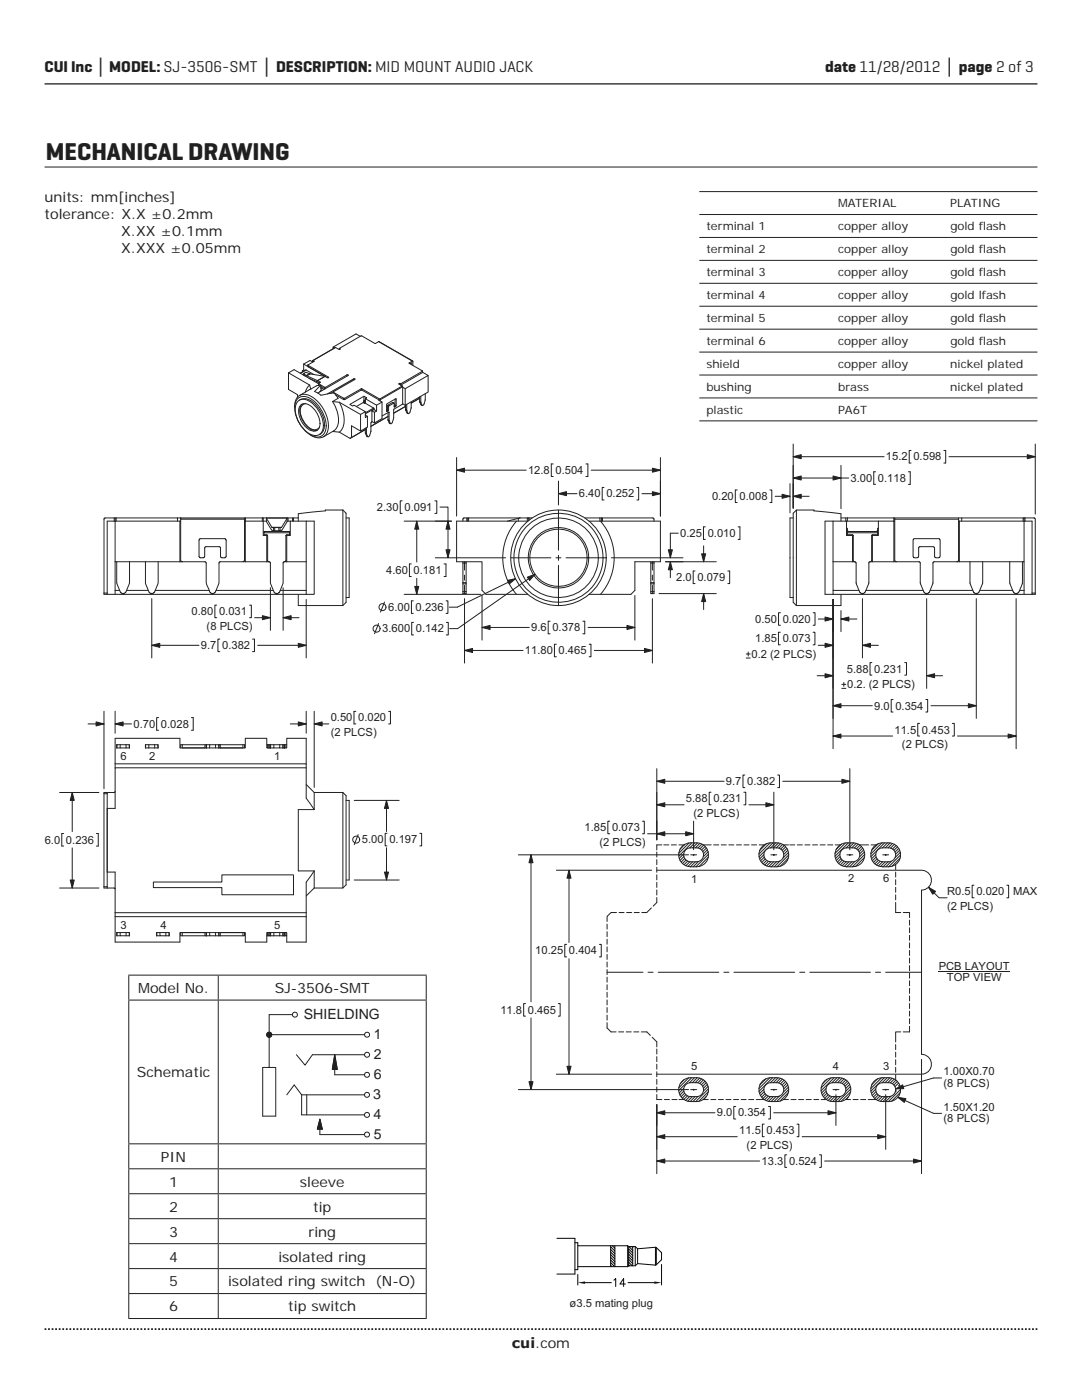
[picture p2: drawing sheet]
<svg xmlns="http://www.w3.org/2000/svg" width="216mm" height="279mm" viewBox="0 0 216 279" stroke-linecap="round" stroke-linejoin="round" font-family="sans-serif">
<defs><g id="words">
<text font-size="4.9" fill="#231f20" x="9.1" y="31.9">MECHANICAL DRAWING</text>
<g font-size="3.2" fill="#231f20">
<text x="8.9" y="14.3">CUI Inc │ MODEL: SJ-3506-SMT │ DESCRIPTION: MID MOUNT AUDIO JACK</text>
<text x="164.6" y="14.3">date 11/28/2012 │ page 2 of 3</text>
</g>
<g font-size="2.8" fill="#231f20">
<text x="8.9" y="40.3">units: mm[inches]</text>
<text x="8.9" y="43.7">tolerance: X.X ±0.2mm</text>
<text x="24.2" y="47.1">X.XX ±0.1mm</text>
<text x="24.2" y="50.5">X.XXX ±0.05mm</text>
<text x="27.6" y="198.2">Model No.</text>
<text x="54.8" y="198.2">SJ-3506-SMT</text>
<text x="60.6" y="203.4">SHIELDING</text>
<text x="74.6" y="207.4">1</text>
<text x="27.3" y="215">Schematic</text>
<text x="74.6" y="211.4">2</text>
<text x="74.6" y="215.3">6</text>
<text x="74.5" y="219.2">3</text>
<text x="74.5" y="223.2">4</text>
<text x="74.6" y="227.2">5</text>
<text x="32.1" y="231.8">PIN</text>
<text x="33.7" y="236.8">1</text>
<text x="59.8" y="236.8">sleeve</text>
<text x="33.7" y="241.8">2</text>
<text x="62.5" y="241.8">tip</text>
<text x="33.7" y="246.8">3</text>
<text x="33.7" y="251.8">4</text>
<text x="55.6" y="251.8">isolated ring</text>
<text x="61.5" y="246.8">ring</text>
<text x="33.7" y="256.7">5</text>
<text x="45.5" y="256.7">isolated ring switch</text>
<text x="74.9" y="256.7">(N-O)</text>
<text x="33.7" y="261.7">6</text>
<text x="57.5" y="261.7">tip switch</text>
<text x="102.2" y="269">cui.com</text>
</g>
<g font-size="2.3" fill="#231f20">
<text x="167.3" y="41.4">MATERIAL</text>
<text x="189.6" y="41.4">PLATING</text>
<text x="141" y="46">terminal 1</text>
<text x="167.3" y="46">copper alloy</text>
<text x="189.6" y="46">gold fash</text>
<text x="195.3" y="46">l</text>
<text x="141" y="50.6">terminal 2</text>
<text x="167.3" y="50.6">copper alloy</text>
<text x="189.6" y="50.6">gold fash</text>
<text x="195.3" y="50.6">l</text>
<text x="141" y="55.1">terminal 3</text>
<text x="141" y="59.7">terminal 4</text>
<text x="167.3" y="55.1">copper alloy</text>
<text x="167.3" y="59.7">copper alloy</text>
<text x="189.6" y="55.1">gold fash</text>
<text x="189.6" y="59.7">gold lfash</text>
<text x="195.3" y="55.1">l</text>
<text x="141" y="64.3">terminal 5</text>
<text x="167.3" y="64.3">copper alloy</text>
<text x="189.6" y="64.3">gold fash</text>
<text x="195.3" y="64.3">l</text>
<text x="141" y="68.9">terminal 6</text>
<text x="167.3" y="68.9">copper alloy</text>
<text x="189.6" y="68.9">gold fash</text>
<text x="195.3" y="68.9">l</text>
<text x="141" y="73.4">shield</text>
<text x="167.3" y="73.4">copper alloy</text>
<text x="189.6" y="73.4">nickel plated</text>
<text x="141" y="78">bushing</text>
<text x="141" y="82.6">plastic</text>
<text x="167.3" y="82.6">PA6T</text>
<text x="167.3" y="78">brass</text>
<text x="189.6" y="78">nickel plated</text>
</g>
<g font-size="2.2" fill="#231f20">
<text x="105.4" y="94.6">12.8</text>
<text x="110.8" y="94.6">0.504</text>
<text x="176.8" y="91.9">15.2</text>
<text x="182.3" y="91.9">0.598</text>
<text x="75.2" y="102">2.30</text>
<text x="80.7" y="102">0.091</text>
<text x="115.5" y="99.3">6.40</text>
<text x="121" y="99.3">0.252</text>
<text x="142.1" y="99.8">0.20</text>
<text x="147.6" y="99.8">0.008</text>
<text x="169.7" y="96.2">3.00</text>
<text x="175.2" y="96.2">0.118</text>
<text x="135.7" y="107.2">0.25</text>
<text x="141.2" y="107.2">0.010</text>
<text x="77.1" y="114.5">4.60</text>
<text x="82.5" y="114.5">0.181</text>
<text x="134.9" y="116">2.0</text>
<text x="139.2" y="116">0.079</text>
<text x="38.2" y="122.8">0.80</text>
<text x="41.2" y="125.6">(8 PLCS)</text>
<text x="43.7" y="122.8">0.031</text>
<text x="77.5" y="121.9">6.00</text>
<text x="82.9" y="121.9">0.236</text>
<text x="106" y="126">9.6</text>
<text x="110.2" y="126">0.378</text>
<text x="150.7" y="124.3">0.50</text>
<text x="156.2" y="124.3">0.020</text>
<text x="40.1" y="129.5">9.7</text>
<text x="44.3" y="129.5">0.382</text>
<text x="76.3" y="126.2">3.600</text>
<text x="83" y="126.2">0.142</text>
<text x="104.7" y="130.6">11.80</text>
<text x="111.5" y="130.6">0.465</text>
<text x="150" y="131.3">0.2 (2 PLCS)</text>
<text x="150.7" y="128.2">1.85</text>
<text x="156.2" y="128.2">0.073</text>
<text x="169" y="134.2">5.88</text>
<text x="169" y="137.3">0.2. (2 PLCS)</text>
<text x="174.4" y="134.2">0.231</text>
<text x="66" y="144">0.50</text>
<text x="71.5" y="144">0.020</text>
<text x="174.4" y="141.6">9.0</text>
<text x="178.7" y="141.6">0.354</text>
<text x="26.6" y="145.2">0.70</text>
<text x="32.1" y="145.2">0.028</text>
<text x="66" y="146.8">(2 PLCS)</text>
<text x="178.5" y="146.4">11.5</text>
<text x="180" y="149.3">(2 PLCS)</text>
<text x="184" y="146.4">0.453</text>
<text x="24" y="151.7">6</text>
<text x="29.7" y="151.7">2</text>
<text x="54.7" y="151.7">1</text>
<text x="136.9" y="160.1">5.88</text>
<text x="142.4" y="160.1">0.231</text>
<text x="144.9" y="156.7">9.7</text>
<text x="149.1" y="156.7">0.382</text>
<text x="116.6" y="165.9">1.85</text>
<text x="122.1" y="165.9">0.073</text>
<text x="138.4" y="163">(2 PLCS)</text>
<text x="8.9" y="168.3">6.0</text>
<text x="13.2" y="168.3">0.236</text>
<text x="72.2" y="168.3">5.00</text>
<text x="77.7" y="168.3">0.197</text>
<text x="119.6" y="168.8">(2 PLCS)</text>
<text x="137.9" y="176.1">1</text>
<text x="169.3" y="176">2</text>
<text x="176.2" y="176">6</text>
<text x="189" y="178.7">R0.5</text>
<text x="194.8" y="178.7">0.020</text>
<text x="202.2" y="178.7">MAX</text>
<text x="24" y="185.4">3</text>
<text x="32" y="185.4">4</text>
<text x="54.7" y="185.4">5</text>
<text x="189" y="181.5">(2 PLCS)</text>
<text x="106.8" y="190.5">10.25</text>
<text x="113.5" y="190.5">0.404</text>
<text x="187.3" y="193.6">PCB LAYOUT</text>
<text x="188.9" y="195.9">TOP VIEW</text>
<text x="99.9" y="202.3">11.8</text>
<text x="105.3" y="202.3">0.465</text>
<text x="137.9" y="213.5">5</text>
<text x="166.2" y="213.5">4</text>
<text x="176.2" y="213.5">3</text>
<text x="188.3" y="214.6">1.00X0.70</text>
<text x="188.3" y="221.7">1.50X1.20</text>
<text x="188.3" y="216.9">(8 PLCS)</text>
<text x="143" y="222.8">9.0</text>
<text x="147.3" y="222.8">0.354</text>
<text x="147.5" y="226.3">11.5</text>
<text x="153" y="226.3">0.453</text>
<text x="188.3" y="223.9">(8 PLCS)</text>
<text x="149" y="229.2">(2 PLCS)</text>
<text x="152" y="232.5">13.3</text>
<text x="157.4" y="232.5">0.524</text>
<text x="113.7" y="260.7">ø3.5 mating plug</text>
</g>
</g></defs>
<path d="M8.9 16.7h198.1" fill="none" stroke="#231f20" stroke-width=".26"/>
<path d="M8.9 265.3h198.1" fill="none" stroke="#231f20" stroke-width=".35" stroke-dasharray=".4 .4 .4 .4 .4 .4" stroke-dashoffset=".7" stroke-linecap="butt"/>
<g fill="none" stroke="#231f20" stroke-width=".2">
<path d="M57.6 74.4v3.3l1.8 1.1v.5M57.6 74.4l4.2 2.4M57.6 74.4l1.1-.6 4.9 2.7M59.3 79.7a2.08 2.08 0 0 1 2.9 0 6.4 6.4 0 0 1 2.8 6.2 1.95 1.95 0 0 1-3.3 .7 6.3 6.3 0 0 1-2.7-6.4zM59.7 79.9a2.01 2.01 0 0 1 2.5 .2 5.8 5.8 0 0 1 2.5 5.4l-.4 .7-.6 .5M59.9 74.5l1.2-.7 1.5 .9M60.3 74l.3 .1M60.3 74v.2M60.6 73.8l.2 .2M60.6 72.7v1.1M60.6 73.8l-.3 .2M60.6 72.7l4.2 2.4"/>
<path d="M60.6 74.6l.1 .3M60.7 74.6l.4 .3M60.7 74.9l.2 .1M60.7 74.6v.3M61.1 73.9l-1.1 .6M61.1 74.9l.1 .1M61.2 75l2.1 .9M61.4 72.9l.1 .3M61.5 72.9l4.1 2.5h-.3l-3.8-2.2M61.5 72.9v.3M61.7 75.5l1.6 .7M61.7 74.6l-.7-.3-.3 .3"/>
<path d="M61.7 74.6h.2M61.7 74.6l-.6 .3M61.8 76.8l-.5 .7-.4 .7M61.8 76.8l.2 .8M61.9 74.6l-.7 .4M61.9 74.6l2.9 .5M62 77.6l-2.2 1.3M62.4 72.3l-.5-.4-1.3 .8M62.5 72l.1 .1M62.5 72l-.1 .2M62.6 72.1l-1.1 .8M62.6 72.1h.1"/>
<path d="M63.3 76.2l.4 .2M63.3 75.9v.3M63.3 75.9l.1 .1M63.4 76h.1M63.6 76.6v.2M63.6 76.8v.1M63.9 76.3h.1M64 77.1l.8 .5M64 76.9v.6l.1-.1M64 76.9l-.8 .1-1.2 .6M64 76.9l-1.2 1.2 .6 .3a1.15 1.15 0 0 0 1.3 .3l1.9-.3 .9 1.1-1.2 .6M64.1 77.9l-.3 .3"/>
<path d="M64.1 77.4v.5M64.1 77.9l.1 .1M64.1 77.4l.5 .3M64.8 77.3v.3M64.8 75.1l-1.4 .9M64.9 77.3v.3h-.1M65.5 75.3v.1M66.5 69.3v.3M66.5 69.3l.2 .1M66.5 78.2v.2M66.5 78.2l-.5 .3M66.5 78.3v.1"/>
<path d="M66.9 69.3l-4.4 2.7M67 69.3l-4.6 2.7M67 78.8l1.6 .9M67.7 69.5v.3M67.8 69.6v.1M68.6 79.5v.2M68.6 79.7h.2M68.8 79.5v.2M69.2 74.8l.3 .1-6.1 3.5M69.2 74.8l-4.3 2.5-1.3-.7 .3-.3-.5-.3M69.2 74.8v.3M70.6 75.6v.2"/>
<path d="M71.9 67.1l-.9-.5-4.5 2.7M72.1 77.8h.1M72.1 77.6v.2M72.1 77.8l-3.3 1.9M72.2 77.6l-3.5 1.9-2.2-1.2 4.3-2.6-.1-.1-5.4 3M72.2 77.6l3.6 2M72.2 77.6v.2M72.2 77.8l3.4 2M72.6 79.1v.9M72.9 79.6v.9M72.9 79.9l-.3 .1M75.6 68.2l-.8 .4-2.7-1.6-4.4 2.5 .2 .2-.1 .1-.9-.5"/>
<path d="M75.6 68.2l6.8 3.9M75.6 68.2h.1M75.6 79.8v.1M75.6 79.8l.6 .4-1.1 .7-2.2-1.3 .3-.2-.6-.3-2.8 1.6 .6 .3 .2-.1 2.3 1.3-1 .5-4.2-2.4M75.8 79.6v.2M75.8 79.8v.2M78.8 79.7v1.1M78.9 79.6l.2 .1M79.8 76.5l-.2 .1 .7 .4M79.8 76.5l.2 .1M79.8 76.5v.3M80.3 77l-4.5 2.6"/>
<path d="M80.3 77v.2M80.3 77.2v3.3l-1.7 1.2v1.7l-.3 .9a.25 .25 0 0 1-.1 .2 .25 .25 0 0 1-.3 0M80.3 77.2l-4.5 2.6M80.9 77.6v3.3M81.7 72.4v.1M81.7 72.4l.7-.3v.8M81.7 72.5l2.6 1.6M81.8 72.6l.4-.2v.4M83.6 79.3v.2l-1.6 .9 1.6-.9M83.7 79.2v.9M84 79.1v1.2l-.3-.2M84.3 74.1l-4.3 2.5"/>
<path d="M84.3 74.4l-4.3 2.5v-.3M84.3 74.1v.3M84.3 74.3l1.1 .6-4.5 2.7-.6-.3M84.3 74.3v.1M84.9 78.6v1.2l-.4 1-.1 .1h-.2M85.4 74.9v3.3l-4.5 2.7M58.8 81.4a2.11 2.11 0 0 1 .8-2.3 2.11 2.11 0 0 1 2.5 0 7 7 0 0 1 3.3 6.9 2.1 2.1 0 0 1-3.5 .8M59.4 80.1a2.23 2.23 0 0 1 3.1 .5 5.5 5.5 0 0 1 1.9 5.1 1.65 1.65 0 0 1-2.7 .8 5.9 5.9 0 0 1-2.7-5.4zM60.2 80.7a2.46 2.46 0 0 1 2.9 1.5 3.2 3.2 0 0 1 .4 3.5 1.59 1.59 0 0 1-2.3-.3 3.9 3.9 0 0 1-1.3-4.4zM60.3 80.6a2.65 2.65 0 0 0 .1 3.4 2.75 2.75 0 0 0 2.9 1.8M61 80.6a1.3 1.3 0 0 0-1.1 1.5 4.4 4.4 0 0 0 2.6 3.6h.6l.6-.4M66.3 80.1l1.4 .2"/>
<path d="M66.3 80.1a5.8 5.8 0 0 1 .9 5.2l-.6 .7-2.1 1.2M66.4 86.1l1.3 .1M67.7 80.3a6.3 6.3 0 0 1 .6 5.2l-.6 .7M67.7 86.2l2.2 1.3M71.9 82.7v3.3l1.4-.8v-2.1M71.9 86l-1.8-1v2.3l-.2 .2M72.5 80.3l-1.4 .8M72.5 80.3l.2 .2M72.6 80l.2 .2M72.6 80.2l.2 .1M72.6 80v.2M72.6 80.2l-.1 .1"/>
<path d="M72.7 80.5l1.8 .9-1.6 1M72.8 80.3l-.1 .2M72.8 80.2v.1M72.9 82.8l.4 .3M72.9 85.7l-3 1.8M72.9 82.2v1.1l.4-.2M72.9 82.8h.1M72.9 86.4l.2 .1M72.9 85.5v.9M72.9 80.1l-.1 .1M72.9 86.4v.1M72.9 86.5l.2 .1"/>
<path d="M72.9 86.5l.3 .5 .2 .2M73.1 86.5v.1M73.1 85.3v1.2M73.1 86.6l.3 .5M73.1 87l.3 .1M74.1 84.3l-.1 1.8-.3 .9-.2 .2-.1-.1M74.1 84.2v.1M74.2 84.1l.5 .3M74.2 84.1l-.1 .1M74.2 82l.5 .3M74.6 81.4v.2M74.6 81.7l.5 .3"/>
<path d="M74.6 81.6l-1.7 1M74.6 81.7l-.4 .3v2.1M74.6 81.6v.1M75.1 82l-.4 .3M75.1 80.9v1.1M76.2 80.2v3.3l-1.5 .9v-2.1M77.1 82l.2 .1M77.2 81.9l.2 .1M77.2 80.6l1.8-1v1.5l-.3 .1-.1-.8-1 .6-.1 .9-.3 .2zM77.3 81.7l-.2 .2M77.3 81.1l.2 .1M77.3 81.7l.2 .1"/>
<path d="M77.3 81.1v.6M77.4 83.8l.2 .1M77.4 82.3v1.5M77.4 83.1l-3.4 2M77.4 80.8l.2 .2M77.4 80.8l-.1 .3M77.4 83.8v.1M77.4 83.9l.3 .5M77.4 83.9l.3 .1M77.6 82.3h.1M77.6 82.3l-1.4 .7M77.6 83.9l.1 .1"/>
<path d="M77.6 82.3v1.6M77.7 84l.2 .5M77.7 84.4l.2 .1M77.7 84.4l.2 .2M78.3 80.3l.3 .1M78.3 80.3l-.9 .5M78.3 80.3l.3 .2M78.7 81.2h.1M78.7 81l.2 .1M78.8 80.8l.3 .1M78.8 80.8l-.1 .3M80.3 80.6l.6 .3"/>
<path d="M80.9 81.8h.1M80.9 80.8v1M80.9 81.1l-2.3 1.4M80.9 81.8l.3 .6 .2 .1M80.9 81.8l.3 .2M81.2 81.9v.1M81.2 80.7v1.2l-.3-.1M81.2 82.3l.2 .2M81.2 82l.2 .5M82 80.2a3.6 3.6 0 0 1-.2 2l-.2 .3h-.2M83.7 80.1v.1M83.7 80.2l.3 .6 .2 .1"/>
<path d="M83.7 80.2l.3 .2M84 80.3v.1M84 80.7l.2 .2M84 80.4l.2 .5M20.8 118.4v.2h40.3M20.8 118.4h.6M21.4 118.4v.2M22.8 103.4v.6M23 117.8h.9M23 112.1v6.5M23 103.4h-2.1l-.1 .1v14.9M23.2 103.4h12.2"/>
<path d="M23.2 103.4v.6M23.2 103.4h-.2v.6h-1.6v14.4M23.3 112.1v4.3l.7 1.7 .5 .4 .4-.1 .2-.3 .7-1.7v-4.3M25.3 117.8h4.3M29 112.1v4.3l.7 1.7 .5 .4 .4-.1 .3-.3 .6-1.7 .1-4.3M31 117.8h10.7M35.4 103.4v.6M35.4 103.4h.7M35.9 104h.1M35.9 104v8.1M35.9 104h-12.9v8.1M36.1 103.4h12.7v.2h-12.7z"/>
<path d="M36.1 103.6v8.3l.3 .2M39.8 107.6l.1-.1h5.1l.1 .3v3.4l-.8 .1-.3-.1v-1.8l-.2-.3h-2.8l-.2 .2v1.9l-.3 .1h-.7l-.1-.2zM43.1 117.8h11.4M48.5 112.1l5.4 .1 .1 4.2 .6 1.7 .6 .4 .3-.1 .3-.3 .7-1.6v-4.3l4.6-.1M48.8 104h4.4M48.8 103.6v8.3l-.3 .2-4.7 .1-.1 4.1-.7 1.8-.4 .3h-.4l-.3-.2-.7-1.6-.1-4.2-.1-.3h-18M48.8 103.4h.2M48.9 104v8.1M49 103.4v.6M49 103.4h3.3M52.3 103.4v.6M52.3 103.4h.2"/>
<path d="M52.5 103.4h.7M52.5 103.4v3.5h.7v5.2M52.7 106.3v.4h.5l.2 .2v5l.3 .2M52.7 106.1h5.1v.2h-5.1zM53.2 103.4v.7l1 1.6 .4 .2M53.2 103.4h4.1M53.2 103.5l1.1 1.7M53.2 106.9h.2M54.3 105.2h1.9M54.3 105.2l.3 .1M54.6 105.9h.2M54.6 105.3h.2"/>
<path d="M54.6 105.3v.6M54.8 105.3v.6M54.8 105.9h.8M54.8 105.3h.8M55.6 105.3h.3M55.6 105.3v.6M55.9 105.3v.6h-.3M55.9 117.8h5.2v.8M56.2 105.2l-.3 .1M57.2 106.9v5.2M57.3 103.5l-1.1 1.7M57.3 104h5.4v14.6h-1.6"/>
<path d="M57.3 103.4h-4.1M57.3 103.4h.2v.6M57.3 103.4v.7l-1 1.6-.4 .2M57.5 103.4h.9v.6M57.8 106.3v.4h-.6l-.2 .2v5l-.2 .2M57.9 104v2.9h-.8M58.4 103.4h.2v.6M58.6 103.4h.9M61.1 104v13.8M68.4 101.8h-3.5v.2l-5.4 .5v1.5M68.4 101.8l.7 .6v17.8l-.7 .7h-8.9v-2.3M68.4 101.8v19.1"/>
<path d="M69.1 103.4h.6v15.9h-.6M92.4 112.1v.3M92.4 116.3h.6v.2M92.4 116.3v.2M92.4 116.5v2h.6v-2M92.4 112.4v3.9M92.4 116.5h.6M92.4 118.1h.6M92.4 112.4h.6M93 112.1v.3M93 112.4v3.9M93.1 103.4h-.7v.6"/>
<path d="M93.3 103.4h-.2v.6M93.5 103.4v.6M93.5 103.4h-.2v.6M93.5 103.4h11.7M103.1 104h-12v8.1h5.1v5.7l.8 .8h6.1M103.4 103.5l-2.1 .5M103.4 103.5v.5M103.8 103.4l-.4 .1M105.2 103.4h.2M105.2 103.4v.6M105.3 104h-2.2a11.1 11.1 0 0 0 0 14.6h2.2M105.4 103.4h.2"/>
<path d="M105.4 103.4v.5M105.6 103.4h.6M105.6 103.4v.4M116.7 103.4h3M117.6 104h2.2a11.1 11.1 0 0 1 0 14.6h-2.2M119.7 103.4v.6M119.7 103.4h.3M119.8 104h12v8.1h-5.1v5.7l-.8 .8h-6.1M120 103.4v.6M120 103.4h.2v.6M120.2 103.4h10.1l.2 .1v.5M129.9 116.3v.2"/>
<path d="M129.9 116.5v2h.6v-2M129.9 112.4v3.9M129.9 112.1v.3h.6M129.9 116.3h.6M129.9 116.5h.6M129.9 118.1h.6M130.5 112.1v.3M130.5 116.3v.2M130.5 112.4v3.9M158.3 103.4h-.7v15.9h.7M158.9 101.8v19.1M166.2 104v8.1"/>
<path d="M166.2 112.1h4.4l.2 .3M166.2 117.8v.8h38.1M166.2 112.1v5.7h5.2M167.8 103.4h1.3M167.8 104v-1.5l-5.4-.5v-.2h-3.5l-.6 .6v17.8l.6 .7M167.8 118.6v2.3h-8.9M168.8 103.4v.6M168.9 104v2.9h1.3M168.9 106.7h1.2l.1 .2 .1 5 .2 .2M168.9 105.4h.2v.4M169.1 103.4v.6M169.1 103.4h9.2"/>
<path d="M169.1 106.1h6v.2h-6zM169.1 105.8l.2 .3M169.1 106.3v.4M170.1 106.9v5.2M172.8 117.8h11.4M173.9 106.9h.2M175.1 106.3v.4M175.3 104v2.9h-1.2v5.2M175.3 106.7h-1.2l-.2 .2v5l-.2 .2M175.3 105.4h-.2v.5l-.2 .2M178.3 103.4v.6M178.3 103.4h.2"/>
<path d="M178.4 104v8.1M178.5 103.6v-.2h12.8v.2M178.5 104h-13.9v14.6h1.6M178.5 103.6v8.3l.4 .2M178.5 103.6h12.8M182.2 107.6l.2-.1h5l.2 .3-.1 3.4-.2 .1-.8-.1v-1.8l-.2-.3h-2.8l-.2 .2v1.9l-.3 .1h-.7l-.1-.2zM185.6 117.8h8.5M191.3 104h13M191.3 103.6v8.2l-.3 .3M191.3 103.4h.6M191.4 112.1l-5.2 .1v4.2l-.7 1.7-.6 .4-.3-.1-.3-.3-.7-1.7v-4l-.1-.3h-10l-.1 .2v4.1l-.7 1.7-.6 .4-.3-.1-.3-.3-.7-1.7v-4M191.4 104v8.1"/>
<path d="M193.5 112.1v4.3l.7 1.7 .6 .4 .3-.1 .3-.3 .7-1.7v-4.3M195.5 117.8h6.6M201.5 112.1v4.3l.7 1.7 .5 .4 .3-.1 .3-.3 .7-1.7v-4.3M203.4 117.8h.9M204.2 103.4h-12.3v.6M204.3 104v8.1h-12.9M204.3 103.4v.6M204.3 103.4h-.1v.6M204.3 104h.2M204.3 103.4h.2M204.3 118.6h1.6M204.3 112.1v6.5"/>
<path d="M204.5 103.4h1.9l.2 .2v14.8M204.5 104h1.4v14.4M204.5 103.4v.6M205.9 118.4v.2h.7v-.2M205.9 118.4h.7M20.8 158.4v-.2h.6v.2M20.8 158.4v18.6M20.8 158.4h.6M21.4 158.4v18.6M23 158l-.2 .2h-1.4M23 152.4h38.1v.8M23.3 148.6v.7"/>
<path d="M24 148.6h-.7v.7h.7M24 148.6h1.2M24 149.3h1.2M24 148.6v.7M25.2 148.6h.6v.7M25.2 148.6v.7M25.8 148.6v.7h-.6M29.7 148.6h-.7v.7h.7M29.7 148.6h1.2M29.7 149.3h1.2M29.7 148.6v.7M30.9 148.6h.6v.7"/>
<path d="M30.9 148.6v.7M31.5 148.6l.1 .7h-.7M36.4 148.6h-.4v.7M36.4 148.6h4.5M36.4 148.6v.7h4.5M40.9 149.3h.2M40.9 149.3h-5v-2h-12.9v5.9M41.1 148.6v.7M41.1 148.6h-.2v.7M41.2 148.6v.7M41.8 148.6h1.2M41.8 148.6v.7"/>
<path d="M41.8 148.6h-.7M41.8 149.3h-.7M43 148.6v.7h-1.2M43 148.6h.7M43 149.3h.7M43.6 148.6v.7M43.7 149.3h.3M43.7 148.6h.3M43.7 148.6v.7M44 148.6h4.8v.7M44 148.6v.7M44 149.3h4.9v-2h4.3v2h.5"/>
<path d="M48.5 148.6v.7h-4.5M53.2 148.6h.2M53.4 148.6h.3M53.4 148.6v.7M53.7 148.6h.1M53.7 148.6v.7M53.7 149.3h.3M54 148.6h-.3v.7M54 148.6h.6M54 149.3h.6M54 148.6v.7M54.6 148.6v.7"/>
<path d="M54.6 148.6h1.2M55.8 148.6h.7M55.8 149.3h.7M55.8 148.6v.7h-1.2M56.4 148.6v.7M56.5 148.6h.2v.7h-.2M56.5 148.6v.7M56.7 148.6v.7h.5v-2h3.9v5.1M56.8 148.6h.4M57 148.6v.7M61.1 156.6l1.6 1.6M62.7 158.2h5.7"/>
<path d="M62.7 158.2v3.4M68.4 158.2l.7 .6v17.8l-.7 .6h-5.7M68.4 158.2v19M69.1 159.7h.6v15.9h-.6M131.1 153.4v14.2M131.1 155.9h13.4M141.9 158.1h-.4v2.5h.4M148.4 158.1h.4v2.5h-.4M148.6 154.7h-.3v2.5h.3M154.4 158.1v11.5M155.2 154.7h.3v2.5h-.3M156.2 155.9h13.4"/>
<path d="M169.6 153.4v16.2M20.8 177v.2h2.1l.1 .2M20.8 177h.6M21.4 177v.2M21.4 161.3h1.6v-8.1h38.1v6.1l1.6 2.3M21.4 174h1.6v14h12.9v-1.9h5h-4.5v.7M30.6 176h13.7v-1.4h14.3v4h-14.3v-1.5h-13.7zM62.7 173.8v3.4M62.7 161.6h-3.2v12.2h3.2M62.7 177.2l-1.6 1.6M62.7 173.8l-1.6 2.3v11.9h-3.9v-1.9h-.5M103.4 170.6h34"/>
<path d="M106 170.6v29.3M111 173.7h19M113.5 173.7v14.4M121.7 163.9h-.4v2.5h.4M128.2 163.9h.4v2.5h-.4M129.2 166.4h9.2M131.1 173.7h52.8a1.98 1.98 0 0 1 2 2 1.98 1.98 0 0 1-2 1.9v32.8a1.98 1.98 0 0 1 2 2 1.98 1.98 0 0 1-2 2h-52.8M131.1 170v1.1M131.1 171.6v1M131.1 173.1v1M131.1 174.6v1M131.1 176.1v1"/>
<path d="M131.1 177.6v1M131.1 179.1v1l-.8 .7M131.1 160.6h5.4M132.1 168.6h-1v1M132.5 168.6h1M134 168.6h1M135.5 168.6h1M136 169a3.8 3.8 0 0 1 4.8 0 2.39 2.39 0 0 1 .4 2.6 2.39 2.39 0 0 1-2.2 1.4 3.1 3.1 0 0 1-3.4-1.4 2.41 2.41 0 0 1 .4-2.6zM136.4 170.4l-.9 .9M136.5 170.9l-.8 .8M136.6 171.3l-.7 .7M136.7 168.5l-1 1"/>
<path d="M136.9 171.6l-.7 .7M137 169.5a2.67 2.67 0 0 1 3.2 .4 1.4 1.4 0 0 1-1.2 2.1 2.25 2.25 0 0 1-2.4-.7 1.41 1.41 0 0 1 .4-1.8zM137.2 171.9l-.7 .7M137.5 168.2l-2.1 2.1M137.6 172l-.7 .8M137.8 170.6h1.2M138.1 168.2l-2.7 2.7M138.2 172l-.9 .9M138.4 170.5l.1 .2M138.4 163.9v5.7M138.4 170.5v.2M138.5 170.5l-.2 .2"/>
<path d="M138.6 168.2l-1 1M138.8 172l-1 1M139.2 168.2l-1 1M139.4 171.9l-1.1 1.1M139.6 168.3l-.8 .9M140 168.5l-.7 .7M140.3 168.6h1.6M140.4 168.7l-.7 .7M140.7 168.9l-.7 .7M141 169.2l-.8 .8M141.2 169.6l-.8 .8M141.3 170l-1 1"/>
<path d="M141.3 171.1l-1.8 1.8M141.4 170.5l-2.5 2.5M142.4 168.6h1M143.9 168.6h1M145.4 168.6h1M146.9 168.6h1.1M148.5 168.6h1M149.4 160.6h5M150 168.6h1M151.5 168.6h1M152 169a3.8 3.8 0 0 1 4.8 0 2.39 2.39 0 0 1 .4 2.6 2.39 2.39 0 0 1-2.2 1.4 3.1 3.1 0 0 1-3.4-1.4 2.41 2.41 0 0 1 .4-2.6zM152.4 170.6l-.8 .8"/>
<path d="M152.5 171.1l-.8 .7M152.7 171.4l-.7 .7M152.8 169.7l-1.3 1.3M153 168.4l-1.4 1.3M153 171.7l-.7 .7M153.3 171.9l-.7 .7M153.7 168.2l-2.3 2.3M153.8 172l-.8 .8M153.8 169.2a1.4 1.4 0 0 0-1.4 1.4 1.4 1.4 0 0 0 1.4 1.4M153.8 169.2a2.17 2.17 0 0 1 2.4 .7 1.4 1.4 0 0 1-1.2 2.1h-1.2M153.8 170.6h1.2M154.2 168.2l-1.3 1.4"/>
<path d="M154.4 172l-1 1M154.4 170.5l.1 .2M154.4 170.5v.2M154.5 170.5l-.2 .2M154.8 168.2l-1 1M154.9 172l-1 1M155.3 168.2l-.9 1M155.6 171.8l-1.1 1.2M155.8 168.3l-.9 .9M156.2 168.5l-.8 .8M156.3 168.6h1M156.5 168.7l-.7 .8"/>
<path d="M156.8 169l-.7 .7M157 169.3l-.7 .8M157.2 169.7l-.8 .8M157.3 171.3l-1.6 1.6M157.3 170.1l-1 1.1M157.4 170.6l-2.4 2.4M157.6 168.6h1M159.1 168.6h1M160.6 168.6h1M162.1 168.6h1M163.6 168.6h1M165.2 168.6h1"/>
<path d="M166.7 168.6h1M167.2 169a3.8 3.8 0 0 1 4.6-.1 2.39 2.39 0 0 1 .6 2.6 2.39 2.39 0 0 1-2.2 1.5 3.1 3.1 0 0 1-3.4-1.4 2.42 2.42 0 0 1 .4-2.6zM167.6 170.4l-.9 .9M167.6 171l-.7 .7M167.8 171.4l-.7 .7M167.9 168.5l-1.1 1M168.1 171.6l-.7 .7M168.1 169.5a2.68 2.68 0 0 1 3.3 .4 1.4 1.4 0 0 1-1.2 2.1 2.29 2.29 0 0 1-2.4-.7 1.41 1.41 0 0 1 .3-1.8zM168.4 171.9l-.7 .7M168.7 168.2l-2.1 2.1M168.8 172l-.8 .8M169 170.6h1.2"/>
<path d="M169.3 168.2l-2.7 2.7M169.4 172l-.9 .9M169.5 170.5l.1 .2M169.6 170.5v.2M169.6 170.5l-.1 .2M169.8 168.2l-1 1M170 172l-1 1M170.4 168.2l-1 1M170.6 171.9l-1.1 1.1M170.8 168.3l-.8 .9M171.3 168.5l-.8 .7M171.5 168.6h1.8"/>
<path d="M171.6 168.7l-.7 .7M171.9 169l-.7 .6M172.1 169.3l-.7 .7M172.3 169.6l-.7 .8M172.5 170l-1 1M172.5 171.1l-1.8 1.8M172.5 170.5l-2.4 2.5M173.8 168.6h1M174.5 168.9a3.9 3.9 0 0 1 4.6 .1 2.39 2.39 0 0 1 .4 2.6 2.39 2.39 0 0 1-2.2 1.4 3.2 3.2 0 0 1-3.2-1.2 2.42 2.42 0 0 1 .4-2.9zM174.7 170.5l-.8 .9M174.8 171l-.7 .8M175 171.4l-.7 .7"/>
<path d="M175.2 168.4l-1.3 1.3M175.3 171.7l-.7 .7M175.3 169.5a2.7 2.7 0 0 1 3.2 .4 1.4 1.4 0 0 1-1.2 2.1 2.24 2.24 0 0 1-2.4-.7 1.4 1.4 0 0 1 .4-1.8zM175.6 171.9l-.7 .7M176 168.2l-2.2 2.2M176.1 172l-.8 .8M176.1 170.6h1.2M176.5 168.2l-2.7 2.8M176.6 172l-.9 .9M176.7 170.5l.1 .2M176.7 170.5v.2M176.8 170.5l-.1 .2"/>
<path d="M177.1 168.2l-1 1M177.2 172l-1 1M177.6 168.2l-1 1M177.9 171.9l-1.1 1.1M178.1 168.3l-.9 .9M178.5 168.5l-.8 .8M178.7 172.5v1M178.7 174v1.1M178.7 175.6v1M178.7 177.1v1M178.7 178.6v1M178.8 168.7l-.7 .7"/>
<path d="M179.1 169l-.7 .7M179.3 169.3l-.7 .7M179.5 169.7l-.8 .8M179.6 171.3l-1.6 1.6M179.7 170.1l-1.1 1.1M179.7 170.6l-2.4 2.4M185.3 177.1l2.1 2.1h1.6M194.4 176.7h-.4v2.5h.4M200.9 176.7h.4v2.5h-.4M23 182.9h38.1M23 182.1h38.1M23.3 186.1v.7"/>
<path d="M24 186.1h-.7v.7h.7M24 186.1v.7h1.2M24 186.1h1.2M25.2 186.1h.6v.7M25.2 186.1v.7M25.8 186.1v.7h-.6M31.3 186.1v.7M31.9 186.1v.7h1.2M31.9 186.1h1.2M31.9 186.1h-.7v.7h.7M33.1 186.1v.7M33.1 186.1h.6v.7"/>
<path d="M33.7 186.1l.1 .7h-.7M36 186.1v.7h.4M36.4 186.8h4.5M40.9 186.8h.2M41.1 186.1h-.2v.7M41.1 186.1v.7M41.2 186.1v.7M41.8 186.1v.7h1.2M41.8 186.1h1.2M41.8 186.1h-.7M41.8 186.8h-.7M43 186.1v.7"/>
<path d="M43 186.1h.6v.7M43 186.8h.7M43.6 186.1l.1 .7M43.7 186.8h.3M43.7 186.1h.3M44 186.1h4.5v.7M44 186.8h4.5M44 186.1v.7M44 186.1h4.9v1.9h4.3v-1.9h.5v.7M48.8 186.1v.7h-.3M53.2 186.8h.2M53.4 186.1v.7"/>
<path d="M53.4 186.8h.3M53.7 186.8h.1M53.7 186.8h.3M54 186.1h-.3v.7M54 186.1h.6M54 186.8h.6M54 186.1v.7M54.6 186.1v.7M54.6 186.1h1.2M54.6 186.8h1.2M55.8 186.1h.6v.7M55.8 186.8h.7"/>
<path d="M55.8 186.1v.7M56.4 186.1l.1 .7M56.5 186.1h.2M56.5 186.8h.2M56.7 186.1l.1 .7M56.7 186.8h.1M56.7 186.1v.7M56.8 186.8h.2M57 186.8h.2M57 186.1v.7M113.1 188.5h-.4v2.5h.4M113.5 191.3v23.1"/>
<path d="M119.6 188.5h.4v2.5h-.4M121.1 184.4v1M121.1 185.9v1M121.1 187.4v1.1M121.1 189v1M121.1 190.5v1M121.1 192v1M121.1 193.5v1M121.1 195v1M121.1 196.5v1M121.1 198v1M121.1 199.5v1.1"/>
<path d="M121.1 194h7.2M123 182.1h-1.1l-.8 .8v1M123.5 182.1h1M125 182.1h1M126.5 182.1h1.1M129.3 194h1M130 181.2l-.9 .9h-1M131.3 194h12.1M144.4 194h1M146.5 194h12.1M159.6 194h1M161.6 194h12.1"/>
<path d="M174.7 194h1M176.7 194h7.2M178.7 180.1v2h1M180.2 182.1h1.3v1M181.5 183.6v1M181.5 185.1v1M181.5 186.7v1M181.5 188.2v1M181.5 189.7v1M181.5 191.2v1M181.5 192.7v1M181.5 194.2v1"/>
<path d="M181.5 195.7v1M181.5 197.2v1.1M181.5 198.8v1M103.4 217.5h34M104.9 200.3h-.4v2.5h.4M106 203.2v14.3M111 214.4h19M111.4 200.3h.4v2.5h-.4M121.1 204.1v1l.8 .8h1M121.1 201.1v1M121.1 202.6v1M123.4 205.9h1"/>
<path d="M125 205.9h1M126.5 205.9h1M128 205.9h1.1l.7 .7M130.1 207l1 .9v1M131.1 218.4v1h1M131.1 209.4v1M131.1 210.9v1M131.1 212.4v1M131.1 213.9v1M131.1 215.4v1M131.1 216.9v1M132.6 219.4h1"/>
<path d="M134.1 219.4h1M135.5 219.4h1M136 215.9a3.8 3.8 0 0 1 4.8 0 2.39 2.39 0 0 1 .4 2.5 2.39 2.39 0 0 1-2.2 1.4 3.1 3.1 0 0 1-3.4-1.3 2.41 2.41 0 0 1 .4-2.6zM136.4 217.2l-.9 .9M136.5 217.8l-.8 .7M136.5 215.4l-.7 .8M136.6 218.2l-.7 .7M136.9 218.5l-.8 .7M137 216.4a2.68 2.68 0 0 1 3.2 .3 1.39 1.39 0 0 1-1.2 2.1 2.19 2.19 0 0 1-2.4-.6 1.39 1.39 0 0 1 .4-1.8zM137.2 218.7l-.7 .7M137.4 215.1l-1.9 2M137.6 218.8l-.8 .8"/>
<path d="M137.8 217.5h1.2M138 215.1l-2.6 2.6M138.1 218.9l-.9 .9M138.4 217.4l.1 .1M138.4 217.4v.1M138.5 217.4l-.2 .1M138.6 215.1l-1 1M138.7 218.9l-1 .9M139.1 215.1l-1 1M139.3 218.8l-1 1M139.6 215.2l-.9 .9M140 215.3l-.8 .8"/>
<path d="M140.3 219.4h1M140.4 215.5l-.8 .7M140.7 215.8l-.7 .7M140.9 216.1l-.7 .7M140.9 218.9l-.5 .5M141.1 216.4l-.7 .8M141.3 216.8l-.9 1M141.3 217.9l-1.9 1.9M141.4 217.3l-2.6 2.5M141.8 219.4h1M143.3 219.4h1.1M144.9 219.4h1"/>
<path d="M146.4 219.4h1M147.9 219.4h1M149.4 219.4h1M150.9 219.4h1.6M152 215.9a3.8 3.8 0 0 1 4.8 0 2.39 2.39 0 0 1 .4 2.5 2.39 2.39 0 0 1-2.2 1.4 3.1 3.1 0 0 1-3.3-1.3 2.41 2.41 0 0 1 .3-2.6zM152.4 217.4l-.8 .8M152.5 217.9l-.8 .7M152.7 218.3l-.7 .7M152.9 215.3l-1.3 1.2M152.9 218.5l-.7 .8M153 216.4a2.69 2.69 0 0 1 3.2 .3 1.39 1.39 0 0 1-1.2 2.1 2.17 2.17 0 0 1-2.4-.6 1.39 1.39 0 0 1 .4-1.8zM153.3 218.7l-.7 .8"/>
<path d="M153.6 215.1l-2.2 2.2M153.8 218.8l-.9 .9M153.8 217.5h1.2M154.2 215.1l-2.8 2.7M154.3 218.8l-.9 1M154.4 217.4l.1 .1M154.4 217.4v.1M154.5 217.4l-.2 .1M154.7 215.1l-1 1M154.9 218.8l-1 1M155.3 215.1l-1 1M155.5 218.7l-1.1 1.1"/>
<path d="M155.7 215.2l-.8 .9M156.1 215.4l-.7 .7M156.3 219.4h1M156.5 215.6l-.7 .7M156.8 215.8l-.7 .7M157 216.2l-.7 .7M157.2 216.5l-.8 .8M157.3 218.1l-1.7 1.7M157.3 216.9l-1 1.1M157.4 217.4l-2.4 2.4M157.8 219.4h1M159.4 219.4h1"/>
<path d="M160.9 219.4h1M162.4 219.4h1M164.4 215.9a3.8 3.8 0 0 1 4.8 0 2.39 2.39 0 0 1 .4 2.5 2.39 2.39 0 0 1-2.2 1.4 3.1 3.1 0 0 1-3.4-1.3 2.41 2.41 0 0 1 .4-2.6zM164.8 217.2l-.9 .9M164.8 217.8l-.7 .7M165 215.4l-.9 .9M165 218.2l-.7 .7M165.3 218.5l-.7 .7M165.4 216.4a2.69 2.69 0 0 1 3.2 .3 1.39 1.39 0 0 1-1.2 2.1 2.17 2.17 0 0 1-2.4-.6 1.39 1.39 0 0 1 .4-1.8zM165.6 218.7l-.7 .7h-1M165.9 215.1l-2.1 2M166 218.8l-.8 .8"/>
<path d="M166.2 217.5h1.2M166.4 215.1l-2.6 2.6M166.6 218.8l-1 1M166.7 217.4l.2 .1M166.8 217.4v.1M166.8 218.5v6.1M166.8 217.4l-.1 .1M167 215.1l-1 1M167.1 218.8l-1 1M167.6 215.1l-1 1M167.7 218.8l-1 1M168 215.2l-.9 .9"/>
<path d="M168.4 215.3l-.7 .8M168.7 219.4h1M168.8 215.5l-.7 .7M169.1 215.8l-.7 .7M169.3 219l-.4 .3M169.3 216.1l-.7 .7M169.5 216.4l-.7 .8M169.7 216.8l-1 1M169.7 217.9l-1.9 1.9M169.8 217.3l-2.5 2.5M170.2 219.4h1M171.7 219.4h1"/>
<path d="M173.3 219.4h1.5M174.4 215.9a3.8 3.8 0 0 1 4.7 0 2.39 2.39 0 0 1 .4 2.5 2.39 2.39 0 0 1-2.2 1.4 3.1 3.1 0 0 1-3.3-1.3 2.41 2.41 0 0 1 .4-2.6zM174.7 217.4l-.8 .8M174.8 217.9l-.8 .7M175 218.2l-.7 .8M175.1 215.3l-1.1 1.2M175.2 218.5l-.7 .7M175.3 216.4a2.71 2.71 0 0 1 3.2 .3 1.39 1.39 0 0 1-1.2 2.1 2.18 2.18 0 0 1-2.4-.6 1.39 1.39 0 0 1 .4-1.8zM175.6 218.7l-.7 .8M175.9 215.1l-2.1 2.1M176 218.8l-.8 .9M176.1 217.5h1.2"/>
<path d="M176.5 215.1l-2.7 2.7M176.6 218.8l-.9 1M176.7 217.4l.1 .1M176.7 217.4v.1M176.7 218.5v10.9M176.8 217.4l-.1 .1M177 215.1l-1 1M177.2 218.8l-1 1M177.6 215.1l-1 1M177.8 218.8l-1.1 1M178 215.2l-.8 .9M178.4 215.4l-.7 .7"/>
<path d="M178.7 208.5v1M178.7 210v1M178.7 211.5v1M178.7 213v1M178.7 214.5v1M178.8 215.6l-.7 .7M178.9 217.7l-.3 .2M179.1 215.8l-.7 .7M179.3 216.1l-.7 .8M179.5 216.5l-.2 .2M179.6 218l-1.7 1.8M179.7 217.4l-2.4 2.4"/>
<path d="M179.7 205.9h-1v2.1M181.5 204.8v1.1h-1.3M181.5 200.3v1M181.5 201.8v1M181.5 203.3v1M183.9 211.4v22.8M131.1 220.4v13.8M131.1 222.1h11.6M131.1 231.7h20.5M131.1 226.9h16M146.8 220.8h-.4v2.5h.4M152.5 224.3h-.4v2.6h.4"/>
<path d="M153.3 220.8h.4v2.5h-.4M154.4 222.1h12.4M157 230.5h-.4v2.5h.4M159 224.3h.4v2.6h-.4M160.1 226.9h16.6M163.5 230.5h.4v2.5h-.4M164.5 231.7h19.4"/>
<circle cx="111.4" cy="111.3" r="6"/>
<circle cx="111.4" cy="111.3" r="5.7"/>
<circle cx="111.4" cy="111.3" r="8.9"/>
<circle cx="111.4" cy="111.3" r="8"/>
<circle cx="111.4" cy="111.3" r="9.5"/>
</g>
<path d="M185.3 177.1l1.4 .8-.6 .6z" fill="#231f20"/>
<path d="M185.3 177.1l1.4 .8-.6 .6z" fill="none" stroke="#231f20" stroke-width=".2"/>
<path d="M113.5 173.7l.4 1.6h-.8z" fill="#231f20"/>
<path d="M113.5 173.7l.4 1.6h-.8z" fill="none" stroke="#231f20" stroke-width=".2"/>
<path d="M113.1 212.8h.8l-.4 1.6z" fill="#231f20"/>
<path d="M113.1 212.8h.8l-.4 1.6z" fill="none" stroke="#231f20" stroke-width=".2"/>
<path d="M106 170.6l.4 1.6h-.8z" fill="#231f20"/>
<path d="M106 170.6l.4 1.6h-.8z" fill="none" stroke="#231f20" stroke-width=".2"/>
<path d="M105.6 215.9h.8l-.4 1.6z" fill="#231f20"/>
<path d="M105.6 215.9h.8l-.4 1.6z" fill="none" stroke="#231f20" stroke-width=".2"/>
<path d="M136.8 166l1.6 .4-1.6 .4z" fill="#231f20"/>
<path d="M136.8 166l1.6 .4-1.6 .4z" fill="none" stroke="#231f20" stroke-width=".2"/>
<path d="M131.1 166.4l1.6-.4v.8z" fill="#231f20"/>
<path d="M131.1 166.4l1.6-.4v.8z" fill="none" stroke="#231f20" stroke-width=".2"/>
<path d="M131.1 231.7l1.6-.4v.8z" fill="#231f20"/>
<path d="M131.1 231.7l1.6-.4v.8z" fill="none" stroke="#231f20" stroke-width=".2"/>
<path d="M182.3 231.3l1.6 .4-1.6 .4z" fill="#231f20"/>
<path d="M182.3 231.3l1.6 .4-1.6 .4z" fill="none" stroke="#231f20" stroke-width=".2"/>
<path d="M165.2 221.7l1.6 .4-1.6 .4z" fill="#231f20"/>
<path d="M165.2 221.7l1.6 .4-1.6 .4z" fill="none" stroke="#231f20" stroke-width=".2"/>
<path d="M131.1 222.1l1.6-.4v.8z" fill="#231f20"/>
<path d="M131.1 222.1l1.6-.4v.8z" fill="none" stroke="#231f20" stroke-width=".2"/>
<path d="M152.8 160.2l1.6 .4-1.6 .4z" fill="#231f20"/>
<path d="M152.8 160.2l1.6 .4-1.6 .4z" fill="none" stroke="#231f20" stroke-width=".2"/>
<path d="M131.1 160.6l1.6-.4v.8z" fill="#231f20"/>
<path d="M131.1 160.6l1.6-.4v.8z" fill="none" stroke="#231f20" stroke-width=".2"/>
<path d="M168 155.5l1.6 .4-1.6 .4z" fill="#231f20"/>
<path d="M168 155.5l1.6 .4-1.6 .4z" fill="none" stroke="#231f20" stroke-width=".2"/>
<path d="M131.1 155.9l1.6-.4v.8z" fill="#231f20"/>
<path d="M131.1 155.9l1.6-.4v.8z" fill="none" stroke="#231f20" stroke-width=".2"/>
<path d="M175.1 226.4l1.6 .5-1.6 .4z" fill="#231f20"/>
<path d="M175.1 226.4l1.6 .5-1.6 .4z" fill="none" stroke="#231f20" stroke-width=".2"/>
<path d="M131.1 226.9l1.6-.5v.9z" fill="#231f20"/>
<g fill="none" stroke="#231f20" stroke-width=".2">
<path d="M80.2 100h-.3v2.5h.3M86.8 100h.4v2.5h-.4M111.4 96v4.8M111.4 98.5h3.7M120.5 97.3h-.3v2.5h.3M127.1 97.3h.3v2.5h-.3M128.1 98.5h3.7M131.8 96v7M86.9 104h3.2M86.9 111.3h14M87.8 101.2h1.6v10.1M92.7 112.1v1.7"/>
<path d="M92.7 114.8v1M92.7 116.8v1.7M92.7 119.5v12.8M101.9 111.3h8M110.9 111.3h1M111.4 101.8v8M111.4 110.8v1M111.4 112.8v8.1M112.9 111.3h8.1M122 111.3h14.3M130.2 112.1v1.7M130.2 114.8v1"/>
<path d="M130.2 116.8v1.7M130.2 119.5v12.8M132.8 112.1h3.5M133.8 112.1v3.2M135.3 106.4h-1.5v4.9M140.7 105.1h-.3v2.6h.3M147.3 105.1h.3v2.6h-.3M92.7 129.8h11.7M111 128.6h-.4v2.5h.4M117.6 128.6h.3v2.5h-.3M118.6 129.8h11.6M131.1 226.9l1.6-.5v.9z"/>
</g>
<path d="M133.8 112.1l.4 1.6h-.8z" fill="#231f20"/>
<path d="M133.8 112.1l.4 1.6h-.8z" fill="none" stroke="#231f20" stroke-width=".2"/>
<path d="M133.4 109.7h.8l-.4 1.6z" fill="#231f20"/>
<path d="M133.4 109.7h.8l-.4 1.6z" fill="none" stroke="#231f20" stroke-width=".2"/>
<path d="M92.7 129.8l1.6-.4v.8z" fill="#231f20"/>
<path d="M92.7 129.8l1.6-.4v.8z" fill="none" stroke="#231f20" stroke-width=".2"/>
<path d="M128.6 129.4l1.6 .4-1.6 .4z" fill="#231f20"/>
<path d="M128.6 129.4l1.6 .4-1.6 .4z" fill="none" stroke="#231f20" stroke-width=".2"/>
<path d="M89 109.7h.8l-.4 1.6z" fill="#231f20"/>
<path d="M89 109.7h.8l-.4 1.6z" fill="none" stroke="#231f20" stroke-width=".2"/>
<path d="M89.4 104l.4 1.6h-.8z" fill="#231f20"/>
<path d="M89.4 104l.4 1.6h-.8z" fill="none" stroke="#231f20" stroke-width=".2"/>
<path d="M111.4 98.5l1.6-.4v.8z" fill="#231f20"/>
<path d="M111.4 98.5l1.6-.4v.8z" fill="none" stroke="#231f20" stroke-width=".2"/>
<path d="M130.2 98.1l1.6 .4-1.6 .4z" fill="#231f20"/>
<g fill="none" stroke="#231f20" stroke-width=".2">
<path d="M130.2 98.1l1.6 .4-1.6 .4zM166.2 119.6v29.8M172 118.5h.2M172 118.4l.2 .1M172.1 118.4v.1M172.1 119.5v11.8M172.1 118.4l-.1 .1M184.9 118.5h.1M184.9 118.4l.1 .1M184.9 118.4v.1M184.9 119.5v17.9M185 118.4l-.2 .1"/>
<path d="M194.8 118.5h.1M194.8 118.4l.1 .1M194.8 118.4v.1M194.8 119.5v23.9M194.9 118.4l-.2 .1M202.7 118.5h.1M202.7 118.4l.1 .1M202.8 119.5v29.9M202.8 118.4v.1M202.8 118.4l-.1 .1M148.9 131.3h.8M148.9 130.5h.8"/>
<path d="M149.3 130.1v.8M155.7 126.2h-.4v2.5h.4M162.2 126.2h.4v2.5h-.4M163 134.9h3.2M163.3 128.8h2.9M168 137.4h.8M168 136.6h.8M168.4 136.2v.8M172.1 128.8h3.2M174 132.2h-.4v2.5h.4M178.2 139.6h-.4v2.5h.4M180.5 132.2h.4v2.5h-.4"/>
<path d="M184.7 139.6h.4v2.5h-.4M184.9 134.9h3.2M166.2 140.8h7.9M166.2 146.9h11.9M183.5 144.4h-.4v2.5h.4M185.8 140.8h9M190 144.4h.4v2.5h-.4M191.1 146.9h11.7"/>
</g>
<path d="M184.9 134.9l1.6-.4v.8z" fill="#231f20"/>
<path d="M184.9 134.9l1.6-.4v.8z" fill="none" stroke="#231f20" stroke-width=".2"/>
<path d="M164.6 134.5l1.6 .4-1.6 .4z" fill="#231f20"/>
<path d="M164.6 134.5l1.6 .4-1.6 .4z" fill="none" stroke="#231f20" stroke-width=".2"/>
<path d="M193.2 140.4l1.6 .4-1.6 .4z" fill="#231f20"/>
<path d="M193.2 140.4l1.6 .4-1.6 .4z" fill="none" stroke="#231f20" stroke-width=".2"/>
<path d="M166.2 140.8l1.6-.4v.8z" fill="#231f20"/>
<path d="M166.2 140.8l1.6-.4v.8z" fill="none" stroke="#231f20" stroke-width=".2"/>
<path d="M201.2 146.5l1.6 .4-1.6 .4z" fill="#231f20"/>
<path d="M201.2 146.5l1.6 .4-1.6 .4z" fill="none" stroke="#231f20" stroke-width=".2"/>
<path d="M166.2 146.9l1.6-.4v.8z" fill="#231f20"/>
<path d="M166.2 146.9l1.6-.4v.8z" fill="none" stroke="#231f20" stroke-width=".2"/>
<path d="M172.1 128.8l1.6-.4v.8z" fill="#231f20"/>
<path d="M172.1 128.8l1.6-.4v.8z" fill="none" stroke="#231f20" stroke-width=".2"/>
<path d="M164.6 128.4l1.6 .4-1.6 .4z" fill="#231f20"/>
<g fill="none" stroke="#231f20" stroke-width=".2">
<path d="M24.5 118.5h.1M24.5 118.4l.1 .1M24.6 118.4v.1M24.6 118.4l-.1 .1M30.2 118.5h.2M30.2 118.4l.2 .1M30.3 118.4v.1M30.3 119.5v11.8M30.3 118.4l-.1 .1M42.4 118.5h.1M42.4 118.4l.1 .1M42.4 118.4v.1"/>
<path d="M42.5 118.4l-.1 .1M55.2 118.5h.1M55.2 118.4l.1 .1M55.2 118.4v.1M55.3 118.4l-.1 .1M61.1 119.6v11.7M30.3 128.8h9.4M43.9 127.5h-.4v2.5h.4M50.4 127.5h.4v2.5h-.4M51.4 128.8h9.7M164.6 128.4l1.6 .4-1.6 .4z"/>
</g>
<path d="M30.3 128.8l1.6-.4v.8z" fill="#231f20"/>
<path d="M30.3 128.8l1.6-.4v.8z" fill="none" stroke="#231f20" stroke-width=".2"/>
<path d="M59.5 128.4l1.6 .4-1.6 .4z" fill="#231f20"/>
<path d="M59.5 128.4l1.6 .4-1.6 .4zM187.3 194h14.2M179.2 219l7.1 3.2h1.6M187.9 215.1h-1.6l-7.6 2.2" fill="none" stroke="#231f20" stroke-width=".2"/>
<path d="M179.2 219l1.6 .3-.4 .7z" fill="#231f20"/>
<path d="M179.2 219l1.6 .3-.4 .7z" fill="none" stroke="#231f20" stroke-width=".2"/>
<path d="M178.7 217.3l1.4-.8 .2 .8z" fill="#231f20"/>
<g fill="none" stroke="#231f20" stroke-width=".2">
<path d="M91.1 93.8h13.9M91.1 91.3v11.7M110.4 92.6h-.4v2.5h.4M116.9 92.6h.4v2.5h-.4M118 93.8h13.8M131.8 91.3v11.7M80.6 118.6h15.4M80.6 104h9.5M82.1 112.5h-.4v2.6h.4M82.5 119.9h-.4v2.5h.4M83.2 104v8.2M83.2 115.4v3.2"/>
<path d="M88.6 112.5h.4v2.6h-.4M89 119.9h.4v2.5h-.4M96.2 118.8v8.9M102.9 115.5l-11.7 5.7h-1.5M106.8 114.6l-15.5 10.9h-1.6M126.7 118.8v8.9M131.5 118.5h11.4M132.8 112.1h10.1M138.7 114h-.4v2.5h.4M140.4 108.9v3.2M140.4 118.5v3.1M145.2 114h.4v2.5h-.4"/>
<path d="M75.5 124.4l-.8 2.1M76.7 120.2l-.8 2M82.5 124.2h-.4v2.5h.4M89.1 124.2h.3v2.5h-.3M96.2 125.2h9.4M109.8 124h-.4v2.5h.4M116.3 124h.4v2.5h-.4M117.3 125.2h9.4M178.7 217.3l1.4-.8 .2 .8z"/>
<circle cx="75.1" cy="125.5" r=".71"/>
<circle cx="76.3" cy="121.2" r=".7"/>
</g>
<path d="M140 110.5h.8l-.4 1.6z" fill="#231f20"/>
<path d="M140 110.5h.8l-.4 1.6z" fill="none" stroke="#231f20" stroke-width=".2"/>
<path d="M101.3 115.8l1.6-.3-1.3 1z" fill="#231f20"/>
<path d="M101.3 115.8l1.6-.3-1.3 1z" fill="none" stroke="#231f20" stroke-width=".2"/>
<path d="M130.2 93.4l1.6 .4-1.6 .4z" fill="#231f20"/>
<path d="M130.2 93.4l1.6 .4-1.6 .4z" fill="none" stroke="#231f20" stroke-width=".2"/>
<path d="M91.1 93.8l1.6-.4v.8z" fill="#231f20"/>
<path d="M91.1 93.8l1.6-.4v.8z" fill="none" stroke="#231f20" stroke-width=".2"/>
<path d="M125.1 124.8l1.6 .4-1.6 .4z" fill="#231f20"/>
<path d="M125.1 124.8l1.6 .4-1.6 .4z" fill="none" stroke="#231f20" stroke-width=".2"/>
<path d="M96.2 125.2l1.6-.4v.8z" fill="#231f20"/>
<path d="M96.2 125.2l1.6-.4v.8z" fill="none" stroke="#231f20" stroke-width=".2"/>
<path d="M82.8 117h.8l-.4 1.6z" fill="#231f20"/>
<path d="M82.8 117h.8l-.4 1.6z" fill="none" stroke="#231f20" stroke-width=".2"/>
<path d="M83.2 104l.4 1.6h-.8z" fill="#231f20"/>
<path d="M83.2 104l.4 1.6h-.8z" fill="none" stroke="#231f20" stroke-width=".2"/>
<path d="M140.4 118.5l.4 1.6h-.8z" fill="#231f20"/>
<path d="M140.4 118.5l.4 1.6h-.8z" fill="none" stroke="#231f20" stroke-width=".2"/>
<path d="M105.2 115.2l1.6-.6-1.1 1.2z" fill="#231f20"/>
<g fill="none" stroke="#231f20" stroke-width=".2">
<path d="M147.1 97.8h-.4v2.5h.4M153.6 97.8h.4v2.5h-.4M154.7 99h2.9M157.6 96.5v5.9M158.3 88.6v12.8M158.3 91.1h18.1M158.3 99h3.2M158.3 95.4h11M167.8 92.9v8.6M174.7 94.2h-.4v2.5h.4M181.3 94.2h.3v2.5h-.3M181.8 89.9h-.4v2.5h.4"/>
<path d="M188.3 89.9h.4v2.5h-.4M189.4 91.1h17.2M206.6 88.6v14M105.2 115.2l1.6-.6-1.1 1.2zM166.2 119.6v6.5M155.7 122.3h-.4v2.5h.4M162.3 122.3h.3v2.5h-.3M163.3 123.5h2.9M167.8 121.9v4.2M167.8 123.5h3.2"/>
</g>
<path d="M158.3 99l1.6-.4v.9z" fill="#231f20"/>
<path d="M158.3 99l1.6-.4v.9z" fill="none" stroke="#231f20" stroke-width=".2"/>
<path d="M156.1 98.6l1.5 .4-1.5 .5z" fill="#231f20"/>
<path d="M156.1 98.6l1.5 .4-1.5 .5z" fill="none" stroke="#231f20" stroke-width=".2"/>
<path d="M166.2 95l1.6 .4-1.6 .4z" fill="#231f20"/>
<path d="M166.2 95l1.6 .4-1.6 .4z" fill="none" stroke="#231f20" stroke-width=".2"/>
<path d="M158.3 95.4l1.6-.4v.8z" fill="#231f20"/>
<path d="M158.3 95.4l1.6-.4v.8z" fill="none" stroke="#231f20" stroke-width=".2"/>
<path d="M205 90.7l1.6 .4-1.6 .4z" fill="#231f20"/>
<path d="M205 90.7l1.6 .4-1.6 .4z" fill="none" stroke="#231f20" stroke-width=".2"/>
<path d="M158.3 91.1l1.6-.4v.8z" fill="#231f20"/>
<path d="M158.3 91.1l1.6-.4v.8z" fill="none" stroke="#231f20" stroke-width=".2"/>
<path d="M164.6 123.1l1.6 .4-1.6 .4z" fill="#231f20"/>
<path d="M164.6 123.1l1.6 .4-1.6 .4z" fill="none" stroke="#231f20" stroke-width=".2"/>
<path d="M167.8 123.5l1.6-.4v.8z" fill="#231f20"/>
<path d="M54 117.3v8.5M56.5 117.3v8.5M43.2 120.8h-.3v2.5h.3M49.8 120.8h.4v2.5h-.4M50.8 123.3h3.2M56.5 123.3h3.2M167.8 123.5l1.6-.4v.8z" fill="none" stroke="#231f20" stroke-width=".2"/>
<path d="M56.5 123.3l1.6-.4v.8z" fill="#231f20"/>
<path d="M56.5 123.3l1.6-.4v.8z" fill="none" stroke="#231f20" stroke-width=".2"/>
<path d="M52.4 122.9l1.6 .4-1.6 .4z" fill="#231f20"/>
<g fill="none" stroke="#231f20" stroke-width=".2">
<path d="M52.4 122.9l1.6 .4-1.6 .4zM11.9 158.2h7.8M14.4 158.2v7.8M17.6 144.5h3.2M20.8 142v15.4M23 142v4.3M23 144.5h3.2M31.6 143.2h-.3v2.5h.3M38.2 143.2h.4v2.5h-.4M57.9 144.5h3.2M61.1 142v4.3M62.7 142v15.1"/>
<path d="M62.7 144.5h2.9M70.7 159.7h8.9M71 142h-.4v2.5h.4M77.1 159.7v6.2M77.5 142h.4v2.5h-.4M11.9 177.2h7.8M12.7 166.3h-.4v2.6h.4M14.4 169.2v8M19.2 166.3h.4v2.6h-.4M70.7 175.6h8.9M71.5 166.6l-.8 2M77.1 169.2v6.4"/>
<path d="M77.2 166.3h-.3v2.5h.3M83.8 166.3h.3v2.5h-.3"/>
<circle cx="71.1" cy="167.6" r=".7"/>
</g>
<path d="M62.7 144.5l1.6-.4v.8z" fill="#231f20"/>
<path d="M62.7 144.5l1.6-.4v.8z" fill="none" stroke="#231f20" stroke-width=".2"/>
<path d="M59.5 144.1l1.6 .4-1.6 .4z" fill="#231f20"/>
<path d="M59.5 144.1l1.6 .4-1.6 .4z" fill="none" stroke="#231f20" stroke-width=".2"/>
<path d="M14 175.6h.8l-.4 1.6z" fill="#231f20"/>
<path d="M14 175.6h.8l-.4 1.6z" fill="none" stroke="#231f20" stroke-width=".2"/>
<path d="M14.4 158.2l.4 1.5h-.8z" fill="#231f20"/>
<path d="M14.4 158.2l.4 1.5h-.8z" fill="none" stroke="#231f20" stroke-width=".2"/>
<path d="M23 144.5l1.6-.4v.8z" fill="#231f20"/>
<path d="M23 144.5l1.6-.4v.8z" fill="none" stroke="#231f20" stroke-width=".2"/>
<path d="M19.2 144.1l1.6 .4-1.6 .4z" fill="#231f20"/>
<path d="M19.2 144.1l1.6 .4-1.6 .4z" fill="none" stroke="#231f20" stroke-width=".2"/>
<path d="M76.7 174h.8l-.4 1.6z" fill="#231f20"/>
<path d="M76.7 174h.8l-.4 1.6z" fill="none" stroke="#231f20" stroke-width=".2"/>
<path d="M77.1 159.7l.4 1.6h-.8z" fill="#231f20"/>
<path d="M77.1 159.7l.4 1.6h-.8z" fill="none" stroke="#231f20" stroke-width=".2"/>
<path d="M115.3 254.3v2.2M116.7 256h5.3M125.3 256h5.3M132 252.3v4.2" fill="none" stroke="#020303" stroke-width=".2"/>
<g fill="#020303">
<path d="M130.6 255.7l1.4 .3-1.4 .2z"/>
<path d="M115.3 256l1.4-.3v.5z"/>
</g>
<g fill="none" stroke="#020303" stroke-width=".2">
<path d="M111.1 247.1h3.6v7.2h-3.6M114.7 248h.6v5.4h-.6M115.3 248.6h9.9M115.3 252.8h9.9M121.8 248.8l.9 .9M121.8 249.4l.9 .8M121.8 249.9l.9 .8M121.8 250.4l.9 .8M121.8 250.9l.9 .9M121.8 251.5l.9 .8M121.8 248.6v4.2M121.8 252.5l.3 .3"/>
<path d="M122.2 248.6l.5 .5M122.5 255.5l.4-.3v1.6M122.7 248.6v4.2l-.9-.8M124.8 256.2h-1.1l.7-1v1.6M125.2 248.6v4.2M125.2 248.6l.2 .2h1.4l.4 .4M125.4 252.4l.2 .2M125.4 248.8v3.8M125.4 252.6l-.2 .2M125.4 251.9l.8 .7M125.4 251.3l.9 .9M125.4 250.8l.9 .8"/>
<path d="M125.4 250.3l.9 .8M125.4 249.8l.9 .8M125.4 249.3l.9 .8M125.5 248.8l.8 .8M126 248.8l.3 .2M126.3 248.8v3.8M126.8 248.8v3.8M127.2 252.2l-.4 .4h-1.4M127.2 249.2v3M127.2 252.2l3.6 .3M130.8 248.9l.2 .1M130.8 248.9l-3.6 .3"/>
<path d="M130.8 248.9v3.6M131 249v3.4l-.2 .1M131 249l1 1v1.4l-1 1"/>
</g>
<g fill="none" stroke="#231f20" stroke-width=".2">
<path d="M8.9 33.3h198.1M139.5 38.2h67.5M139.5 42.8h67.5M139.5 47.4h67.5M139.5 52h67.5M139.5 56.5h67.5M139.5 61.1h67.5M139.5 65.7h67.5M139.5 70.3h67.5M139.5 74.8h67.5M139.5 79.4h67.5M139.5 84h67.5"/>
<path d="M25.6 194.6h59.5M25.6 199.6h59.5M25.7 194.7v4.8M25.7 199.7v28.5M43.6 194.7v4.8M43.6 199.7v28.5M85 194.7v4.8M85 199.7v28.5M52.4 213h2.6v9.7h-2.6zM53.7 206.5h19M57.2 218.5l1.5-2 1.5 2M58.3 202.5h-4.6v10.5"/>
<path d="M59.2 210.5l1.7 2.1 1.4-2.1h10.4M60.2 218.5h12.5M60.2 218.5v4h12.5M61.2 218.5v4M66.8 210.5l.5 2.9h-1zM66.8 213.4v1.1h5.9M25.6 228.3h59.5M25.6 233.3h59.5M25.6 238.2h59.5M25.7 228.4v4.8M25.7 233.3v4.8M25.7 238.3v4.8"/>
<path d="M43.6 228.4v4.8M43.6 233.3v4.8M43.6 238.3v4.8M63.8 225.4v1h8.9M63.8 223.4l.5 2h-1zM85 228.4v4.8M85 233.3v4.8M85 238.3v4.8M25.6 243.2h59.5M25.6 248.2h59.5M25.6 253.2h59.5M25.6 258.2h59.5"/>
<path d="M25.7 243.3v4.8M25.7 248.3v4.8M25.7 253.3v4.8M25.7 258.2v4.9M43.6 243.3v4.8M43.6 248.3v4.8M43.6 253.3v4.8M43.6 258.2v4.9M85 243.3v4.8M85 248.3v4.8M85 253.3v4.8M85 258.2v4.9"/>
<path d="M25.6 263.1h59.5"/>
<circle cx="53.7" cy="206.5" r=".5"/>
<circle cx="58.8" cy="202.5" r=".5"/>
<circle cx="73.2" cy="218.5" r=".5"/>
<circle cx="73.2" cy="214.5" r=".5"/>
<circle cx="73.2" cy="210.5" r=".5"/>
<circle cx="73.3" cy="206.5" r=".5"/>
<circle cx="73.2" cy="226.4" r=".5"/>
<circle cx="73.2" cy="222.5" r=".5"/>
</g>
<path d="M66.8 210.5l.5 2.9h-1z" fill="#231f20"/>
<path d="M66.8 210.5l.5 2.9h-1z" fill="none" stroke="#231f20" stroke-width=".2"/>
<path d="M63.8 223.4l.5 2h-1z" fill="#231f20"/>
<path d="M63.8 223.4l.5 2h-1z" fill="none" stroke="#231f20" stroke-width=".2"/>
<path d="M53.7 206l.4 .1 .1 .4h-.5z" fill="#231f20"/>
<path d="M53.7 206l.4 .1 .1 .4h-.5z" fill="none" stroke="#231f20" stroke-width=".2"/>
<path d="M53.7 206.5h.5l-.1 .3-.3 .2h-.1z" fill="#231f20"/>
<path d="M53.7 206.5h.5l-.1 .3-.3 .2h-.1z" fill="none" stroke="#231f20" stroke-width=".2"/>
<path d="M53.4 206.1l.3-.1v1l-.5-.3z" fill="#231f20"/>
<path d="M53.4 206.1l.3-.1v1l-.5-.3z" fill="none" stroke="#231f20" stroke-width=".2"/>
<use href="#words"/>
</svg>
